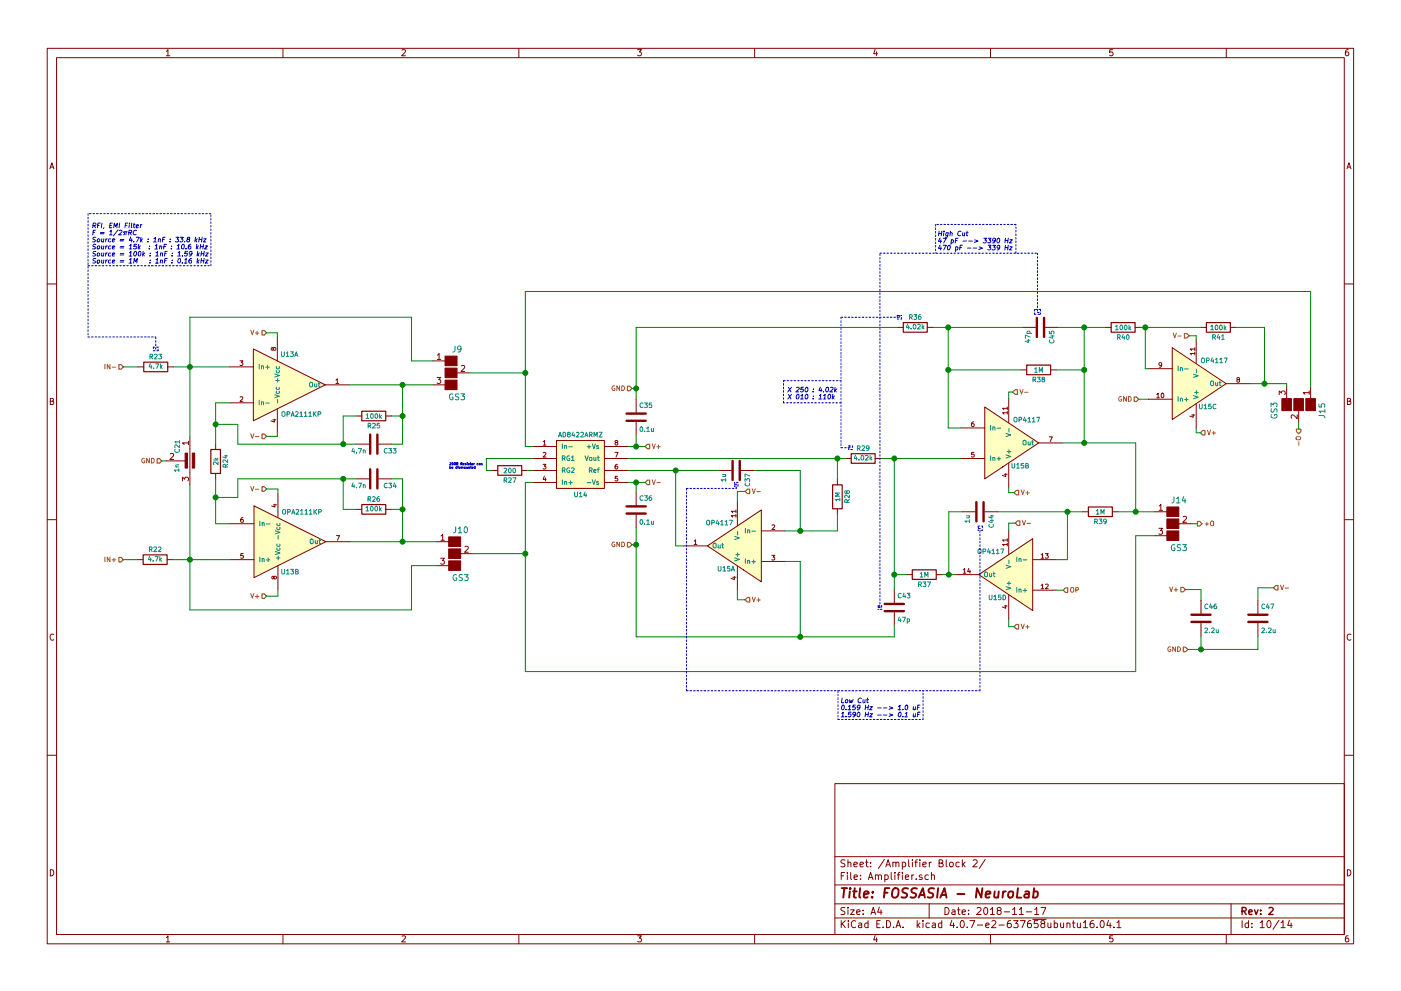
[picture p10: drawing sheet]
<svg xmlns="http://www.w3.org/2000/svg" width="297mm" height="210mm" viewBox="0 0 297 210" stroke-linecap="round" stroke-linejoin="round" font-family="sans-serif">
<g fill="none" stroke="#840000" stroke-width=".21">
<path d="M10 10.3h277v189.9h-277zM12 12.2h273v186.1h-273zM35.3 10.9l.3-.4v1.3M35.3 11.8h.7M60 10.3v1.9M85.2 10.6l.5-.1 .3 .4-.8 .9h.8M110 10.3v1.9M135.2 10.5h.8l-.4 .5 .3 .1 .1 .2-.1 .4-.2 .1-.5-.1M160 10.3v1.9M185.5 10.5l-.3 .9h.8M185.9 11v.8M210 10.3v1.9"/>
<path d="M235.9 10.5h-.6v.6h.6l.1 .5-.3 .2-.4-.1M260 10.3v1.9M285.9 10.5l-.4 .1-.2 .2-.1 .8 .3 .2 .4-.1 .1-.4-.1-.2-.4-.1-.3 .3M10.6 35.8l.4-1.3 .4 1.3M10.7 35.5h.6M285.6 35.8l.4-1.3 .4 1.3M285.7 35.5h.6M10 60.2h2M29.2 77.8h1.3M35.6 77.8h1.2M48.6 77.8h5.1M50.9 76.5h.6l-.3 .4 .3 .2-.1 .3h-.5"/>
<path d="M53.7 74l15.3 7.7-15.3 7.6zM57.9 73.9l.2-.2 .4 .2-.1 .4h-.3l-.3-.5h-.2v.5l.3-.2M58.8 71.5v5.1M91.8 76.6h2.6M92.7 75.4l.4-.4v1.3M92.7 76.3h.7M96.9 79.1h2.5M97.8 77.6l.5-.1 .2 .4-.8 .9h.8M190.2 69.5h1.3M196.6 69.5h1.3M216.4 78.5h1.3M216.8 69.5h2.8"/>
<path d="M221.6 69.5h2.8M222.8 78.5h1.2M234.3 69.5h1.3M240.7 69.5h1.2M243.5 78.2h5M246.3 77.4l-.2 .1-.4-.1 .1-.4 .3-.1a.62 .62 0 0 1-.1 1h-.2M248.5 73.8l11.5 7.6-11.5 7.6zM253.3 75h-1l.3 .3M253.3 74.1h-1l.3 .3M253.3 73.8v.6M253.3 74.7v.6M253.6 72v5.1"/>
<path d="M254.5 69.5h1.3M260.9 69.5h1.2M285 60.2h2M10.7 85.1h.5l.1-.5-.6-.1v1.3h.5l.2-.4-.3-.3M35.2 97.8h4.3M36.1 96.3l.5-.1 .2 .4-.8 .9h.8M40 94h-1.3l.3 .3M40 93.6v.7M40.3 92.7v10.2M45.7 94.1v1.3M48.6 85.5h5.1M50.9 84.3l.4-.1 .2 .2-.6 .8h.6"/>
<path d="M57.8 89.1h.7M58.2 88.9v.7l-.7-.3M58.8 86.7v5.1M69 81.7h5M71.2 80.6l.3-.2v1M71.2 81.4h.6M75.4 88.3h1.3M75.4 94.2h2.8M80.3 94.2h2.8M81.8 88.3h1.3M91.8 81.7h2.6M92.7 80.1h.7l-.4 .5 .4 .1v.5l-.2 .2-.5-.2"/>
<path d="M104.3 99.8h1.2M110.6 99.8h1.3M112.9 99.8h5.1M112.9 94.7h5.1M112.9 97.3h5.1M115.1 98.5h.6l-.3 .4 .3 .2v.3h-.6M115.2 93.7l.3-.3v1M115.2 96.1l.3-.1 .2 .3-.6 .7h.6M115.2 94.4h.5M118 93.5h10.1v10.1h-10.1zM128.1 99.8h5.1M128.1 94.7h5.1"/>
<path d="M128.1 97.3h5.1M130.4 96h.6l-.4 1M130.6 93.9l-.1-.4h.4v.3l-.5 .3 .2 .3 .4-.1-.2-.4M130.9 98.5l-.4 .2-.1 .6 .2 .2 .3-.1v-.4l-.3-.1-.2 .2M134.9 84.7v2.8M134.9 89.5v2.8M152.3 99.8h2.8M157.1 99.8h2.8M179.2 97.3h1.3M185.5 97.3h1.3M203.7 97.3h5.1M203.7 90.8h5.1"/>
<path d="M206.5 89.5l-.5 .2v.6l.2 .2 .3-.1v-.5h-.3l-.2 .2M206.5 96h-.5v.5l.5-.1 .1 .4-.3 .2-.3-.1M208.8 86.4l11.4 7.6-11.4 7.6zM213.6 87.6h-1l.3 .3M213.6 86.6h-1l.3 .3M213.6 86.4v.5M213.6 87.3v.6M213.9 84.6v5.1M213.9 98.3v5.1M220.2 94h5.1M222.5 92.7h.6l-.4 1M243.5 84.7h5"/>
<path d="M245.2 83.7l.3-.3v1M245.2 84.4h.6M246.3 83.5l.1-.1a.48 .48 0 0 1 .4 .5 .48 .48 0 0 1-.5 .4l-.1-.3zM252.7 88.1h.6M253 87.9v.6l-.7-.2M253.6 85.7v5.1M260 81.4h5M262.4 80.5l-.1-.3h.4l.1 .2-.6 .3 .2 .4 .4-.2-.2-.4M271.2 83.7v-.7l.5 .4 .1-.4h.6l.1 .2-.1 .5M272.8 82v2.6M275 88v.8l-.9-.8-.3 .3 .1 .4M275.3 87.1v2.6"/>
<path d="M277.6 83.3h-1.3l.4 .4M277.6 83v.7M277.9 82v2.6M285.7 85.1h.5l.1-.5-.6-.1v1.3h.5l.2-.4-.3-.3M10 110.3h2M29.1 118.7h1.3M35.4 118.7h1.3M38.7 102v-.8l.5 .5 .1-.4h.5l.2 .2-.2 .5M45.7 100.5v1.2M48.8 118.7h5M48.8 111.1h5M51.5 109.8l-.4 .3-.1 .5 .2 .2 .4-.1-.1-.4-.3-.1-.2 .2"/>
<path d="M51.6 117.4h-.5l-.1 .5h.5l.1 .4-.2 .1-.4-.1M53.8 107.3l15.3 7.6-15.3 7.6zM58 107.1h.6M58.3 107v.6l-.7-.3M58.9 104.8v5M69.1 114.9h5.1M71.3 113.6h.7l-.4 1M75.4 108.1h1.3M75.4 101.6h2.8M80.3 101.6h2.8M81.8 108.1h1.3M92.6 114.9h2.5"/>
<path d="M93.4 118.4h.8l-.4 .5 .4 .1v.6l-.2 .1-.6-.1M93.5 113.7l.4-.3v1.2M93.5 114.6h.7M97.7 117.5h2.5M98.6 116l.5-.1 .2 .4-.8 .9h.8M112.9 102.4h5.1M115.4 101l-.2 .7h.6M115.6 101.4v.7M128.1 102.4h5.1M130.9 101.1h-.4l-.1 .4h.5l.1 .4-.2 .2-.4-.2M134.9 104.4v2.8M134.9 109.2v2.8"/>
<path d="M144.9 115.8h5.1M147.2 114.8l.3-.3v1M147.2 115.5h.6M150 115.8l11.4-7.6v15.2zM156 109.4h-1l.3 .3M156 108.5h-1l.3 .3M156 108.2v.6M156 109.1v.6M156.3 106.4v5.1M161.4 112.6h5.1M161.4 119.1h5.1M163.7 117.8h.6l-.4 .4 .4 .2-.1 .3h-.5"/>
<path d="M163.7 111.4l.4-.1 .2 .3-.6 .7h.6M177.5 101.6v1.3M177.5 107.9v1.3M204 108.6h2.8M208.8 108.6h2.8M212.9 100.6h.7M213.2 100.5v.6l-.7-.2M213.6 115.5h-1l.3 .3M213.6 114.6h-1l.3 .3M213.6 114.3v.6M213.6 115.2v.6M213.9 112.5v5.1"/>
<path d="M218.9 118.7h5.1M220.7 117.7l.3-.3v1M220.7 118.4h.6M221.6 117.4h.6l-.3 .4 .3 .2v.3h-.6M229.5 108.6h1.3M235.8 108.6h1.3M244.9 108.6h2.5M244.9 113.7h2.5M245.7 112.1h.8l-.5 .5 .4 .1v.5l-.1 .2-.6-.2M245.8 107.4l.3-.4v1.3M245.8 108.3h.7M249.9 111.1h2.6"/>
<path d="M250.9 109.6l.4-.1 .3 .4-.8 .9h.8M285 110.3h2M11.4 134.6a.58 .58 0 0 0-.8 .6 .58 .58 0 0 0 .8 .5M58.1 122.4l.1-.2 .4 .2v.3l-.4 .1-.2-.5h-.3v.5l.4-.2M58.9 120v5.1M92.6 120h2.5M155.4 122.5h.6M155.7 122.3v.7l-.7-.3M156.3 120.1v5.1M189.6 125.1v2.8M189.6 129.9v2.8M192.2 121.9h1.2"/>
<path d="M198.5 121.9h1.3M202.4 121.9h5.1M204.2 120.9l.3-.3v1M204.2 121.6h.6M205.4 120.6l-.2 .7h.6M205.6 120.9v.7M207.5 121.9l11.4-7.6v15.2zM212.9 128.6h.7M213.2 128.4v.7l-.7-.3M213.9 126.2v5.1M218.9 125.2h5.1M220.7 124.2l.3-.3v1"/>
<path d="M220.7 124.9h.6M221.7 124l.3-.1 .2 .3-.6 .7h.6M254.6 127.4v2.8M254.6 132.2v2.8M266.7 127.4v2.8M266.7 132.2v2.8M286.4 134.6a.58 .58 0 0 0-.8 .6 .58 .58 0 0 0 .8 .5M10 160.2h2M177 166.3h108v32h-108zM285 160.2h2M10.7 184.5a.65 .65 0 0 1 .7 .7 .65 .65 0 0 1-.7 .6zM35.3 198.9l.3-.4v1.3"/>
<path d="M35.3 199.8h.7M60 198.3v1.9M85.2 198.6l.5-.1 .3 .4-.8 .9h.8M110 198.3v1.9M135.2 198.5h.8l-.4 .5 .3 .1 .1 .2-.1 .4-.2 .1-.5-.1M160 198.3v1.9M177 194.8h108M177 191.8h108M177 187.8h108M177 181.8h108M178.4 195.3v1.5M178.4 185.8h.5"/>
<path d="M178.6 196l.6 .8M179.1 185.1h-.7v1.5M179.1 192.6l-.5-.1-.3 .3 .1 .3 .7 .4v.4l-.2 .1-.6-.1M179.1 182.5l-.5-.1-.3 .3 .1 .3 .7 .4v.4l-.2 .1-.6-.1M179.2 195.3l-.8 .9M179.7 185.1v.2M179.7 185.6v1M179.8 192.5v.2M179.8 183.1l.2-.2 .4 .1v.9M179.8 182.4v1.5M179.8 193v1M179.9 195.3v.2"/>
<path d="M179.9 195.8v1M180.3 193h.8l-.8 1h.8M180.4 185.1v1.3l.2 .2M181.1 183.4l.7-.1-.1-.3-.4-.1-.2 .2v.7h.6M181.1 186.1l.7-.1-.1-.3-.4-.1-.2 .2 .1 .7h.5M181.4 195.5a.71 .71 0 0 0-1 .5 .71 .71 0 0 0 .8 .8l.2-.1M181.6 193.5l.7-.1v-.3l-.4-.1-.3 .2 .1 .7h.6M182.1 195.9h.6v.9M182.3 183.4l.8-.1-.1-.3-.4-.1-.3 .2 .1 .7h.6M182.4 186.5v.1M182.4 185.7v.1M182.7 196.2l-.7 .3 .2 .3 .5-.1"/>
<path d="M183 193.9v.1M183 193.1v.1M183.5 182.9h.6M183.7 182.4v1.3l.4 .2M184 195.9l-.4-.1-.3 .3 .1 .6 .2 .1 .4-.1M184 195.3v1.5M184.1 186.6l.5-1.5 .5 1.5M184.2 186.2h.7M184.6 183.8v.1M184.6 183v.1M184.7 194l.4-1.5 .5 1.5M184.8 193.6h.7"/>
<path d="M185.5 198.5l-.3 .9h.8M185.6 185.7l.2-.1 .4 .1v.9M185.6 185.6v1M185.9 199v.8M185.9 196h.5M186.2 185.8l.3-.2 .3 .1 .1 .9M186.4 192.5l-.3 1h.9M186.6 195.3h-.7v1.5h.7M186.8 193v1M187.2 196.7v.1M187.5 182.3l-1.3 2M187.6 185.7l.4-.1 .3 .3-.1 .6h-.6"/>
<path d="M187.6 185.6v1.5M187.8 183.9l.5-1.5 .5 1.5M187.9 183.5h.7M188 195.3a.76 .76 0 0 1 .8 .8 .76 .76 0 0 1-.8 .7zM189 185.1v1.3l.2 .2M189.3 183.1l.2-.2 .4 .1v.9M189.3 182.9v1M189.5 196.7v.1M189.7 185.1v.2M189.7 185.6v1M189.9 183.1l.3-.2 .3 .1 .1 .9M190 196.8l.4-1.5 .6 1.5"/>
<path d="M190.1 196.4h.7M190.2 185.6h.6M190.8 185.1l-.4 .2v1.3M191.3 185.1v.2M191.3 183l.4-.1 .3 .3-.1 .6h-.6M191.3 182.9v1.5M191.3 185.6v1M191.5 196.7v.1M191.9 186.1l.8-.1-.1-.3-.4-.1-.3 .2 .1 .7h.6M192.7 182.4v1.3l.2 .2M193.3 185.6v1M193.4 182.4v.2"/>
<path d="M193.4 182.9v1M193.8 185.6l-.5 .3M194 182.9h.5M194.3 186.5v.1M194.5 195.3v1.5M194.5 182.4l-.3 .2v1.3M194.6 196.3l.4 .5M195 182.4v.2M195 182.9v1M195 195.8l-.5 .6M195.5 185.7l-.4-.1-.2 .2 .1 .2 .5 .2v.3h-.6M195.7 183.4l.7-.1-.1-.3-.4-.1-.2 .2v.7h.6"/>
<path d="M195.7 195.3v.2M195.7 195.8v1M196.8 185.7l-.4-.1-.3 .3 .1 .6 .2 .1 .4-.1M197 191.8v3M197 195.9l-.4-.1-.3 .3 .1 .6 .2 .1 .4-.1M197 182.9v1M197.5 182.9l-.5 .3M197.5 185.7l.2-.1 .4 .1v.9M197.5 185.1v1.5M197.7 195.9h.6v.9M198.3 196.2l-.7 .3 .2 .3 .5-.1M199.1 183.1l.7-.1v-.4l-.2-.2h-.5v1.5h.6l.2-.1 .1-.4-.4-.3"/>
<path d="M199.7 195.9l-.5-.1-.2 .3v.6l.2 .1 .5-.1M199.7 195.3v1.5M200.4 192.5a.76 .76 0 0 1 .8 .8 .76 .76 0 0 1-.8 .7zM200.6 182.4v1.3l.2 .2M201.4 183.1l.2-.2 .4 .2 .1 .5-.1 .2-.4 .1-.2-.1zM201.8 195.2l-.4 1.1h1M201.9 193.1h.5l.1 .9M202.2 195.8v1M202.5 193.4l-.7 .3 .2 .3 .5-.1M202.9 196.7v.1M203 193h.6M203.2 192.5v1.3l.4 .2"/>
<path d="M203.4 183l-.5-.1-.2 .3v.6l.2 .1 .5-.1M203.8 195.4l.1-.1a.8 .8 0 0 1 .6 .8 .8 .8 0 0 1-.6 .7 .97 .97 0 0 1-.1-1.4zM204 193.5l.7-.1-.1-.3-.4-.1-.2 .2 .1 .7h.5M204 182.4v1.5M204.2 183.4l.4 .5M204.6 182.9l-.6 .6M205.1 196.7v.1M205.4 193.9v.1M205.4 193.1v.1M205.6 195.3h1.1l-.7 1.5M206.3 182.6l.6-.2 .3 .4-1 1.1h1M207.1 192.7l.6-.2 .3 .5-.9 1h.9"/>
<path d="M207.2 196.3h1.2M208.7 192.7l.2-.2a.8 .8 0 0 1 .5 .8 .8 .8 0 0 1-.5 .7l-.3-.5zM208.9 182.3l-1.3 2M209 196.3l.7-.1v-.3l-.5-.1-.2 .2 .1 .7h.6M210 193l.4-.5v1.5M210 194h.8M210 198.3v1.9M210.3 195.5l.6-.2 .3 .5-1 1h1M211.7 193.2l-.3-.3 .1-.2 .2-.2 .4 .1 .2 .2-.1 .2-.5 .2-.3 .3v.2l.3 .3h.3l.3-.3v-.2l-.3-.3M211.8 196.3h1.1M212.9 193.5h1.1M214.3 195.3l-.5 .1a1.11 1.11 0 0 0-.1 1.3l.4 .1 .3-.1v-.5l-.3-.3-.4 .1-.1 .2"/>
<path d="M214.7 193l.4-.5v1.5M214.7 194h.8M214.9 195.3h.9l-.5 .6 .5 .1v.7l-.2 .1-.7-.1M216.1 193l.4-.5v1.5M216.1 194h.9M216.3 195.3h1l-.6 1.5M217.6 193.5h1.1M218.5 195.3l-.4 .1a1.11 1.11 0 0 0-.1 1.3l.4 .1 .2-.1 .1-.5-.3-.3-.4 .1-.2 .2M219 195.1h2.8M219.4 193l.4-.5v1.5M219.4 194h.8M220 195.3h-.7v.7h.7l.1 .2-.1 .5-.2 .1-.5-.1"/>
<path d="M220.7 192.5h1l-.6 1.5M221 196l-.3-.3 .1-.2 .2-.2 .4 .1 .1 .2v.2l-.5 .2-.3 .3 .1 .4 .2 .1h.3l.2-.3v-.2l-.2-.3M222.2 195.8v.9l.4 .1 .2-.1M222.8 195.8v1M223.5 195.9l.5-.1 .2 .3-.1 .6h-.6M223.5 195.3v1.5M224.9 195.8v.9l.4 .1 .2-.1M225.5 195.8v1M226.2 196l.2-.2 .4 .1v.9M226.2 195.8v1M227.4 195.8h.5M227.6 195.3v1.3l.3 .2"/>
<path d="M228.4 195.8l.1 .9 .4 .1 .2-.1M229.1 195.8v1M229.7 195.8l.4-.5v1.5M229.7 196.8h.9M231.8 195.3l-.4 .1a1.11 1.11 0 0 0-.1 1.3l.4 .1 .2-.1 .1-.5-.3-.3-.4 .1-.2 .2M232.6 196.7v.1M233.4 195.5l.2-.2a.8 .8 0 0 1 .5 .8 .8 .8 0 0 1-.5 .7l-.4-.5zM235 195.2l-.3 1.1h.9M235.4 195.8v1M235.9 198.5h-.6v.7l.6-.1 .1 .5-.3 .2-.4-.1M236.2 196.7v.1M236.8 195.8l.4-.5v1.5"/>
<path d="M236.8 196.8h.9M260 198.3v1.9M261 191.8v6.5M263.3 195.3v1.5M264.7 195.9l-.4-.1-.3 .3 .1 .6 .2 .1 .4-.1M264.7 195.3v1.5M265.4 196.7v.1M265.4 195.9v.1M267.2 195.8l.4-.5v1.5M267.2 196.8h.8M268.8 195.5l.2-.2a.8 .8 0 0 1 .5 .8 .8 .8 0 0 1-.5 .7l-.4-.5zM271.2 195.2l-1.3 2"/>
<path d="M271.6 195.8l.4-.5v1.5M271.6 196.8h.9M273.4 195.2l-.4 1.1h1M273.7 195.8v1M285.7 184.5a.65 .65 0 0 1 .7 .7 .65 .65 0 0 1-.7 .6zM285.9 198.5l-.4 .1-.2 .3-.1 .7 .3 .2 .4-.1 .1-.4-.1-.2-.4-.1-.3 .3"/>
</g>
<path d="M263.3 193.3l.8-.1 .1-.2-.1-.3-.2-.2h-.6v1.5M263.7 193.3l.5 .7M264.8 193.5l.7-.1-.1-.3-.4-.1-.2 .2v.7h.6M266 193l.3 1 .4-1M267.3 193.9v.1M267.3 193.1v.1M269.1 192.7l.5-.2 .3 .5-.9 1h.9" fill="none" stroke="#840000" stroke-width=".3"/>
<g fill="none" stroke="#840000" stroke-width=".41">
<path d="M178.5 188.4h1.1M179 188.4l-.2 2M180.2 189.1l-.2 1.3M180.3 188.4l-.1 .2 .2-.1-.1-.1-.1 .2M180.9 189.1h.7M181.2 188.4l-.2 1.8 .1 .1 .4 .1M182.4 188.4l-.2 1.8 .2 .2M183.2 189.8l.9-.2v-.4l-.6-.1-.3 .3v.9h.7M184.9 190.3v.1M185.1 189.2l-.1 .2-.1-.1 .2-.1-.1 .2M187.5 189.4h.7M188.6 188.4h-1l-.2 2"/>
<path d="M189.3 188.7a.66 .66 0 0 1 1.2 0 1.43 1.43 0 0 1-.6 1.7l-.6-.1a1.49 1.49 0 0 1 0-1.6zM192.5 188.5l-.8-.1-.3 .2v.6l.8 .4 .1 .5-.4 .3-.8-.1M194.4 188.5l-.8-.1-.3 .2v.6l.8 .4 .1 .5-.4 .3-.8-.1M194.8 190.4l.9-2 .4 2M195 189.9h1M198 188.5l-.7-.1-.3 .2-.1 .6 .8 .4 .1 .5-.4 .3-.7-.1M198.9 188.4l-.2 2M199.4 190.4l.9-2 .4 2M199.6 189.9h1M203 189.7h1.5M208.3 188.4l-.2 2-1-2-.2 2M209 189.8l1-.2-.1-.4-.6-.1-.3 .3v.9h.8"/>
<path d="M210.9 189.1l-.1 1.2 .5 .1 .3-.1M211.8 189.1l-.2 1.3M212.7 189.1l-.2 1.3M213.3 189.1l-.4 .1-.3 .3M213.9 189.3l.3-.2 .6 .2v.8l-.4 .3-.6-.1zM215.8 188.4l-.2 2h.9M217.4 189.2h.7v1.2M218.2 189.6l-.7 .1a.4 .4 0 0 0-.3 .3 .4 .4 0 0 0 .2 .4l.7-.1M219.2 189.2l.5-.1 .3 .2-.1 1a.67 .67 0 0 1-.9 0M219.3 188.4l-.3 2"/>
</g>
<g fill="none" stroke="#848400" stroke-width=".21">
<path d="M22.3 77.3v1M23.3 77.3v1l-.6-1v1M23.8 77.9h.7M53.2 70l.3 1 .3-1M54.1 70.7h.8M54.5 70.3v.7M248.7 70.7l.4 1 .3-1M249.7 71.3h.8M30.6 97.3a.45 .45 0 0 0-.6 .4 .45 .45 0 0 0 .7 .4v-.3h-.2M31.7 97.2v1l-.6-1v1M32.1 97.2a.5 .5 0 0 1 .6 .5 .5 .5 0 0 1-.6 .5zM53.2 92l.3 1 .3-1"/>
<path d="M54.1 92.6h.8M130.3 81.9a.45 .45 0 0 0-.6 .5 .45 .45 0 0 0 .7 .3v-.3h-.2M131.4 81.9v.9l-.6-.9v.9M131.8 81.9a.5 .5 0 0 1 .6 .5 .5 .5 0 0 1-.6 .4zM138.3 94.2l.3 1 .3-1M139.2 94.8h.8M139.6 94.4v.8M216.3 82.6l.3 1 .3-1M217.2 83.2h.8M237.8 84.2a.45 .45 0 0 0-.6 .5 .45 .45 0 0 0 .6 .3v-.3h-.2M238.8 84.1v1l-.6-1v1M239.3 84.1a.5 .5 0 0 1 .6 .5 .5 .5 0 0 1-.6 .5z"/>
<path d="M256 91.3l.3 .9 .4-.9M257 91.9h.7M257.4 91.5v.7M274.8 92.8l.8-.1 .2 .4-.4 .2h-.5l-.1-.2zM275.4 93.7v.8M22.3 118.2v1M23.3 118.2v1l-.6-1v1M23.8 118.8h.7M24.2 118.4v.8M53.2 103.2l.3 1 .3-1M54.1 103.8h.8M130.3 115.1a.45 .45 0 0 0-.6 .4 .45 .45 0 0 0 .7 .4v-.3h-.2"/>
<path d="M131.4 115v1l-.6-1v1M131.8 115a.5 .5 0 0 1 .6 .5 .5 .5 0 0 1-.6 .5zM138.3 101.8l.3 1 .3-1M139.2 102.4h.8M159.5 103.7l.3 1 .3-1M160.5 104.3h.7M216.5 104l.3 .9 .4-.9M216.8 110.4l.3 1 .3-1M217.5 104.6h.7M217.7 111h.8M217.9 104.2v.7M255.5 111.2h.8"/>
<path d="M255.9 110.8v.8M256.7 110.7l.2-.1 .4 .1-.1 .8-.5-.1zM53.2 125.9l.3 1 .3-1M54.1 126.5h.8M54.5 126.2v.7M159.5 126.7l.3 1 .3-1M160.5 127.3h.7M160.8 126.9v.8M216.5 132.4l.3 1 .4-1M217.5 133h.7M217.9 132.6v.8M227.1 124.8l.2-.1 .3 .1-.1 .8-.4-.1z"/>
<path d="M228.1 125.2l.5-.1v-.3l-.5-.1v.9M248 124.5l.3 1 .3-1M248.2 137.3a.45 .45 0 0 0-.6 .4 .45 .45 0 0 0 .6 .4v-.3h-.2M248.9 125.1h.8M249.2 137.2v1l-.6-1v1M249.3 124.8v.7M249.7 137.2a.5 .5 0 0 1 .6 .5 .5 .5 0 0 1-.6 .5zM271.5 124.1l.3 1 .4-1M272.5 124.8h.7"/>
</g>
<g fill="none" stroke="#848400" stroke-width=".25">
<path d="M25.2 77.4h.5l.5 .4-.5 .5h-.5zM55.5 70.1h.5l.5 .5-.5 .5h-.5zM251.1 70.8h.5l.5 .4-.5 .5h-.5zM33.3 97.3h.5l.5 .5-.5 .5h-.5zM55.5 92.1h.5l.5 .5-.5 .5h-.5zM133 81.9h.5l.5 .5-.5 .5h-.5zM137.3 94.3h.4v.9h-.4l-.5-.5zM215.2 82.7h.5v1h-.5l-.4-.5zM240.5 84.2h.4l.5 .5-.5 .5h-.4zM254.5 91.8l.5-.5h.5v1h-.5zM274.9 91.1h.9v.4l-.5 .5-.4-.5zM25.2 118.3h.5l.5 .4-.5 .5h-.5z"/>
<path d="M55.5 103.3h.5l.5 .5-.5 .4h-.5zM133 115.1h.5l.5 .5-.5 .4h-.5zM137.3 101.9h.4v.9h-.4l-.5-.4zM158 104.3l.5-.5h.5v.9h-.5zM215.5 104h.5v1h-.5l-.5-.5zM215.7 110.5h.5v1h-.5l-.4-.5zM253.9 110.6h.5l.4 .5-.4 .5h-.5zM55.5 126h.5l.5 .5-.5 .5h-.5zM158.5 126.8h.5v.9h-.5l-.5-.5zM215.5 132.5h.5v.9h-.5l-.5-.4zM225.9 124.7h.5v1h-.5l-.5-.5zM250.4 124.6h.5l.4 .5-.4 .5h-.5z"/>
<path d="M250.9 137.3h.5l.4 .5-.4 .5h-.5zM270.5 124.2h.5v1h-.5l-.5-.5z"/>
</g>
<g fill="none" stroke="#840000" stroke-width=".25">
<path d="M30.5 76.8h5.1v2.1h-5.1zM191.5 68.4h5.1v2.1h-5.1zM217.7 77.5h5.1v2h-5.1zM235.6 68.4h5.1v2.1h-5.1zM255.8 68.4h5.1v2.1h-5.1zM44.7 95.4h2v5.1h-2zM76.7 87.2h5.1v2.1h-5.1zM105.5 98.8h5.1v2h-5.1zM180.5 96.3h5v2h-5zM30.4 117.7h5v2.1h-5zM76.7 107.1h5.1v2h-5.1zM176.5 102.9h2.1v5h-2.1z"/>
<path d="M230.8 107.6h5v2h-5zM193.4 120.9h5.1v2h-5.1z"/>
</g>
<g fill="none" stroke="#008484" stroke-width=".21">
<path d="M31.8 75.7l.5-.1v-.3l-.5-.1v.9M31.9 77.1l-.3 .7h.6M32.1 75.7l.3 .4M32.1 77.5v.7M32.6 78.1v.1M32.7 75.3l.4-.1 .2 .2-.6 .7h.6M33 77.2h.7l-.5 1M33.7 75.2h.6l-.4 .3 .4 .2-.1 .3h-.5M34 77.2v1M34.1 77.8l.3 .4M34.4 77.5l-.4 .4M55 77.3v1"/>
<path d="M55.4 77.7h.4l.1 .6M55.4 77.6v.7M56.3 77.9h.8M56.7 77.5v.8M58.2 79.3l1 .4-1 .3M58.6 78.6v.3l.2 .2 .4-.1v-.4M58.6 77.8v.2l.2 .3 .4-.1v-.4M59.7 74.6v.9l.2 .1 .4-.1v-.9M60.7 74.9l.3-.3v1M60.7 75.6h.6M61.6 74.6h.6l-.3 .4 .3 .2v.3h-.6M62.5 75.6l.3-1 .3 1"/>
<path d="M62.6 75.4h.4M96.5 73.4l-.1 1.1-.4 .2M97.7 74l-.2 .2-.4-.1v-.6l.4-.1 .2 .3v.7l-.3 .3h-.3M192.4 68.8l-.2 .7h.6M192.7 69.1v.7M192.8 67.3h.5l.1-.4-.6-.1v1M193.1 67.3l.3 .5M193.2 69.7v.1M193.8 66.8h.6l-.4 .4 .4 .1-.1 .4h-.5M193.8 68.9l.1-.1a.48 .48 0 0 1 .3 .5 .48 .48 0 0 1-.4 .4l-.2-.3zM194.5 68.9l.4-.1 .2 .3-.6 .7h.6M195.2 66.8l-.4 .2-.1 .6 .2 .2 .3-.1v-.5h-.3l-.2 .1"/>
<path d="M195.5 68.8v1M195.6 69.4l.3 .4M195.9 69.1l-.4 .4M217.7 72.2h.7M217.7 70.7h1M217.8 70.7l-.1-.2 .2-.2 .4 .1v.3M218.1 72v.7l-.8-.3M218.4 71.5l-1-.4v.6M219.4 78.3l.3-.3v1M219.4 79h.5M220.3 79v-1l.4 .7 .3-.7v1M222.5 70.3v.5h.5l-.1-.4 .4-.1 .2 .2-.1 .3"/>
<path d="M222.6 72.1a.44 .44 0 0 0 .4 .7 .44 .44 0 0 0 .4-.7M222.8 71.3h.7M223.1 71.1v.7l-.7-.3M236.5 69.3l.3-.3v1M236.5 70h.6M236.9 71.5h.5l.1-.4-.6-.1v1M237.2 71.5l.3 .5M237.6 69h.1a.48 .48 0 0 1 .3 .5 .48 .48 0 0 1-.4 .4l-.2-.3zM238.1 71l-.2 .7h.6M238.4 71.3v.7M238.5 69h.1a.48 .48 0 0 1 .4 .5 .48 .48 0 0 1-.5 .4l-.1-.3zM238.9 71.1l.2-.1a.48 .48 0 0 1 .3 .5 .48 .48 0 0 1-.4 .5l-.2-.4z"/>
<path d="M239.4 69v1M239.5 69.6l.3 .4M239.8 69.3l-.4 .4M249.8 77.7v1M250.3 78.1l.3-.1 .1 .7M250.3 78v.7M251.2 78.3h.7M253.1 79.4l1 .3-1 .4M253.7 78.3v.8M254.8 76.1l.2-.1 .3 .1-.1 .8-.4-.1zM255.8 76.5l.5-.1v-.3l-.5-.1v1M256.7 69.3l.3-.3v1"/>
<path d="M256.7 70h.6M257 75.9l-.3 .7h.7M257.1 71.5h.5l.1-.4-.6-.1v1M257.2 76.3v.7M257.4 71.5l.3 .5M257.7 76.2l.3-.2v1M257.7 77h.6M257.7 69.1l.2-.1a.48 .48 0 0 1 .3 .5 .48 .48 0 0 1-.4 .4l-.2-.3zM258.3 71l-.2 .7h.6M258.5 71.3v.7M258.6 76.2l.3-.2v1M258.6 77h.6"/>
<path d="M258.7 69h.1a.48 .48 0 0 1 .4 .5 .48 .48 0 0 1-.5 .4l-.1-.3zM259 71.3l.3-.3v1M259 72h.6M259.5 76h.7l-.4 1M259.6 69v1M259.7 69.6l.2 .4M259.9 69.3l-.3 .4M37.2 95.3a.44 .44 0 0 0 .4 .7 .44 .44 0 0 0 .3-.7M37.3 99.1h.6M37.9 99.7h-1l.3 .3M37.9 98.6l-.6 .1 .1 .4M37.9 99.5v.5"/>
<path d="M38 94.4v.6l-.7-.6-.2 .2 .1 .4M38 93.7h-.9l.2 .4M38 93.5v.6M45.2 97.6h1M45.6 97.2l.3 .4M46.2 98v.6l-.7-.6-.3 .2 .1 .4M46.2 97.2l-.4 .3M47.6 96.7h.7M47.8 99.1v-.5l-.4-.1-.1 .6h1M47.9 96.6v.6l-.7-.3M48.3 97.6v.6l-.8-.6-.2 .2 .1 .3M48.3 98.5l-.5 .3"/>
<path d="M55 84.9v1M55.4 85.3h.4l.1 .6M55.4 85.2v.7M56.3 85.5h.8M58.2 83.7l1 .4-1 .3M58.5 80.7h.7M58.6 83v.3l.2 .2 .4-.1v-.4M58.6 82.2v.2l.2 .2 .4-.1v-.3M58.9 80.3v.8M58.9 84.7v.8M59.8 87.5l.2-.2 .4 .2-.1 .8-.5-.1zM60.9 87.9l.4-.1 .1-.4-.5-.1v1"/>
<path d="M61.7 88.3l.4-1 .3 1M61.8 88.1h.5M62.6 87.4l.4-.1 .2 .3-.6 .7h.6M63.6 87.6l.3-.3v1M63.6 88.3h.6M64.5 87.6l.3-.3v1M64.5 88.3h.6M65.5 87.6l.3-.3v1M65.5 88.3h.5M65.7 81.2l.2-.1 .4 .1-.1 .8h-.5zM66.4 87.3v1M66.6 87.8l.4 .5"/>
<path d="M66.7 81.4l.1 .6h.4M67 87.3l-.6 .6M67.2 81.4v.7M67.4 87.9l.5-.1 .1-.4-.6-.1v1M67.5 81.4h.4M67.6 81.1v.9l.3 .1M74.9 95.1l-.3 .7h.6M75.1 95.5v.6M75.6 96v.1M76 95.1h.7l-.5 1M77 95.6l.4-.1v.6M77 95.5v.6"/>
<path d="M77.6 88.1l.3-.3v1M77.6 88.8h.6M78.1 90.3h.4l.1-.4-.5-.1v1M78.3 90.3l.3 .5M78.7 87.9l.1-.1a.48 .48 0 0 1 .4 .5 .48 .48 0 0 1-.5 .4l-.1-.3zM79 89.9l.4-.1 .2 .3-.6 .7h.6M79.7 87.8h.1a.48 .48 0 0 1 .3 .5 .48 .48 0 0 1-.4 .4l-.2-.3zM80.5 89.8h-.5l-.1 .5 .5-.1 .1 .4-.2 .2-.4-.1M80.5 87.8v1M80.6 88.4l.3 .4M80.9 88.1l-.4 .4M82.1 95.2a.44 .44 0 0 0-.6 .4 .44 .44 0 0 0 .6 .4"/>
<path d="M82.4 95.1h.6l-.3 .4 .3 .2v.3h-.6M83.4 95.1h.6l-.4 .4 .4 .2-.1 .3h-.5M96 83.6a.59 .59 0 0 0-.7 .6 .59 .59 0 0 0 .7 .6l.1-.5h-.3M97.3 83.6h-.6l-.1 .4a.54 .54 0 0 1 .6 .7l-.1 .1h-.5M97.7 83.6h.8l-.4 .4 .4 .1v.6l-.2 .1-.6-.1M106.9 99.4l.3-.1 .2 .3-.6 .7h.6M107.9 99.4l.2-.1a.48 .48 0 0 1 .3 .5 .48 .48 0 0 1-.5 .5l-.1-.4zM108.9 99.4l.1-.1a.48 .48 0 0 1 .3 .5 .48 .48 0 0 1-.4 .5l-.2-.4zM118.4 92.7l.3-1 .4 1M118.5 92.4h.5M119.2 97.3l.5-.1 .1-.4-.6-.1v1M119.2 99.8l.5-.1 .1-.3-.6-.1v.9"/>
<path d="M119.2 94.2v1M119.4 91.7a.5 .5 0 0 1 .6 .5 .5 .5 0 0 1-.6 .5zM119.5 97.3l.3 .4M119.5 99.8l.3 .4M119.7 94.6h.4v.6M119.7 94.5v.7M120.5 92.1l-.1-.3h.4l.1 .2-.6 .3 .2 .4 .4-.2-.2-.4M120.6 94.8h.8M120.8 96.8a.45 .45 0 0 0-.6 .4 .45 .45 0 0 0 .6 .4v-.3h-.2M120.8 99.3a.45 .45 0 0 0-.6 .5 .45 .45 0 0 0 .6 .3v-.3h-.2M121.2 97l.3-.3v1M121.2 99.4l.3-.1 .2 .2-.6 .7h.6"/>
<path d="M121.2 97.7h.5M121.5 91.7l-.2 .7h.6M121.7 92v.7M122.2 91.8l.4-.1 .2 .3-.6 .7h.6M123.1 91.8l.4-.1 .2 .3-.6 .7h.6M124 92.7l.3-1 .4 1M124.1 96.7l.3 1 .3-1M124.1 92.4h.5M124.5 94.8h.7M124.9 94.4v.8M125 99.8l.5-.1v-.3l-.5-.1v.9M125 92.2h.5v-.4l-.5-.1v1"/>
<path d="M125 97.1h.5l-.1 .6-.4-.1zM125.2 99.8l.4 .4M125.2 92.2l.4 .5M125.6 94.2l.3 1 .3-1M125.9 99.9l.5-.1-.1-.2h-.2l-.2 .1 .1 .5h.3M125.9 97l.1 .7 .3-.1M126 92.7v-1l.3 .7 .3-.7v1M126.3 97v.7M126.7 99.6h.4M126.7 97h.4M126.8 96.7v.9l.3 .1M126.9 94.6l-.3-.1-.1 .2 .4 .2v.2h-.4"/>
<path d="M127 91.7h.7l-.7 1h.7M127.1 99.3l-.3 .1v.8M135.8 90.7l.1-.1a.48 .48 0 0 1 .4 .5 .48 .48 0 0 1-.5 .4l-.1-.3zM136.3 85.6a.44 .44 0 0 0-.6 .4 .44 .44 0 0 0 .6 .4M136.7 85.5h.6l-.4 .4 .4 .1-.1 .4h-.5M136.7 91.5v.1M137.1 90.9l.3-.3v1M137.1 91.6h.6M138.1 90.9l.1 .6h.3M138.2 85.5h-.5l-.1 .5 .5-.1 .1 .4-.2 .2-.4-.1M138.5 90.9v.7M181.4 96.6l-.3 .7h.7"/>
<path d="M181.6 96.9v.7M181.8 95.1h.5v-.4l-.5-.1v1M182 95.1l.4 .5M182.1 97.5v.1M182.7 96.7l.1-.1a.48 .48 0 0 1 .4 .5 .48 .48 0 0 1-.5 .5l-.2-.4zM182.7 94.7l.4-.1 .2 .3-.6 .7h.6M183.5 96.7l.4-.1 .2 .3-.6 .7h.6M184.3 95l-.3 .2-.3-.2v-.3l.3-.1a.62 .62 0 0 1 0 1h-.2M184.5 96.6v1M184.6 97.2l.3 .4M184.9 96.9l-.4 .4M210 90.2v1"/>
<path d="M210 96.7v1M210.5 97.1h.4v.6M210.5 90.7l.4-.1v.6M210.5 90.6v.6M210.5 97v.7M211.4 97.3h.8M211.4 90.9h.8M211.8 96.9v.8M213.3 96.5l1 .3-1 .4M213.3 92l1 .3-1 .3M213.5 95.8h.8M213.9 90.9v.8"/>
<path d="M213.9 95.4v.8M214.6 98.3v.8l.2 .2 .3-.2v-.8M215 88.7l.2-.2 .4 .2-.1 .8-.5-.1zM215.5 98.6l.3-.3v1M215.5 99.3h.6M216.1 89.1l.4-.1 .1-.4-.5-.1v1M216.9 93.6l.2-.2 .4 .2-.1 .8-.5-.1zM217 98.3h-.5v.5l.5-.1 .1 .4-.2 .2-.4-.1M217.2 88.5l-.2 .7h.6M217.5 98.8l.4-.1 .1-.3-.5-.1v1h.4l.2-.3-.3-.2M217.5 88.9v.6M217.9 88.8l.3-.3v1"/>
<path d="M217.9 89.5h.6M218 93.7v.7l.4-.1M218.4 93.7v.7M218.7 93.7h.4M218.9 93.4v.9l.2 .1M218.9 88.8l.3-.3v1M218.9 89.5h.6M219 80.6l.5-.1 .1-.4-.6-.1v1M219.3 80.6l.3 .4M219.8 88.5h.6l-.4 1M219.9 80h.6l-.3 .4 .3 .2v.3h-.6M221.1 80.5l-.1-.4h.4v.3l-.5 .2 .2 .4 .4-.2-.2-.3"/>
<path d="M249.8 84.1v1M250.3 84.6l.3-.1 .1 .6M250.3 84.5v.6M251.2 84.8h.7M251.5 84.4v.7M253.1 83.9l1 .4-1 .3M253.3 83.3h.8M253.7 82.9v.7M254.3 85.7v.9l.2 .1 .4-.1v-.9M255.3 86l.3-.3v1M255.3 86.7h.6M256.7 81l.2-.2 .4 .2-.1 .8-.5-.1z"/>
<path d="M256.8 85.7h-.5l-.1 .5h.5l.1 .4-.2 .1-.4-.1M257.7 81.2l.1 .6 .4-.1M257.8 85.8a.44 .44 0 0 0-.6 .4 .44 .44 0 0 0 .6 .4M258.2 81.2v.6M258.5 81.2h.4M258.6 80.8v.9l.3 .1M269.5 86.3v-.8l.5 .4 .1-.3h.5l.2 .1-.2 .6M269.5 88a.59 .59 0 0 0 .6 .7 .59 .59 0 0 0 .6-.7h-.5v.2M269.5 86.7v.6l.5 .1a.54 .54 0 0 1 .6-.6l.2 .2-.1 .4M279.6 88.2h1.1l.2 .4M279.6 85.7v.6l.6 .1v-.7h.6l.1 .2-.1 .5M280.9 87.2h-1.3l.4 .4"/>
<path d="M280.9 86.9v.7M31.7 116.6l.5-.1v-.4l-.5-.1v1M31.7 118l-.2 .7h.6M31.9 116.6l.4 .4M32 118.4v.7M32.5 119v.1M32.6 116.1l.4-.1 .2 .3-.6 .7h.6M32.9 118.1h.6l-.4 1M33.6 116.1l.3-.1 .2 .3-.6 .7h.6M33.9 118.1v1M34 118.7l.3 .4M34.3 118.4l-.4 .4"/>
<path d="M55.1 110.6v1M55.1 118.2v1M55.6 118.6h.4v.6M55.6 111l.4-.1v.7M55.6 110.9v.7M55.6 118.5v.7M56.5 118.8h.7M56.5 111.2h.7M56.8 118.4v.8M58.4 112.6l1 .3-1 .4M58.4 117l1 .3-1 .4M58.6 118.4h.8"/>
<path d="M58.8 111.9l-.1 .3 .2 .2 .4-.1v-.4M58.8 111l-.1 .3 .2 .2 .4-.1v-.4M58.8 116.3l-.1 .3 .2 .2 .4-.1v-.4M58.8 115.4l-.1 .3 .2 .2 .4-.1v-.4M59 113.6v.8M59 118v.8M59.9 108.2l.2-.1 .4 .1-.1 .8h-.5zM61 108.6h.5v-.4l-.5-.1v1M61.8 109.1l.4-1 .3 1M61.9 108.8h.5M62.8 108.2l.3-.1 .2 .3-.6 .7h.6M63.7 108.4l.3-.3v1"/>
<path d="M63.7 109.1h.6M64.6 108.4l.3-.3v1M64.6 109.1h.6M65.6 108.4l.3-.3v1M65.6 109.1h.6M65.9 114.4h.3l.2 .1v.7l-.2 .2-.4-.2v-.5zM66.6 108.1v1M66.7 108.5l.5 .6M66.9 114.7v.6h.4M67.2 108.1l-.6 .6M67.3 114.7v.7M67.6 108.6h.4l.1-.4-.5-.1v1"/>
<path d="M67.6 114.7h.4M67.7 114.4v.8l.3 .2M74.9 102.5l-.3 .7h.6M75.1 102.8v.7M75.6 103.4v.1M76 102.5h.7l-.5 1M77 102.9h.4v.6M77 102.8v.7M77.6 107.7l.3-.3v1M77.6 108.4h.6M78 105.9h.5l.1-.4-.6-.1v1M78.3 105.9l.3 .5"/>
<path d="M78.6 107.5l.2-.1a.48 .48 0 0 1 .3 .5 .48 .48 0 0 1-.4 .5l-.2-.4zM79 105.5l.3-.1 .3 .3-.7 .7h.7M79.6 107.5l.1-.1a.48 .48 0 0 1 .4 .5 .48 .48 0 0 1-.5 .5l-.1-.4zM80.4 105.4l-.4 .2-.1 .6 .2 .2 .3-.1v-.5h-.3l-.2 .1M80.5 107.4v1M80.6 108l.2 .4M80.8 107.7l-.3 .4M82.1 102.6a.44 .44 0 0 0-.6 .4 .44 .44 0 0 0 .6 .4M82.4 102.5h.6l-.3 .4 .3 .2v.3h-.6M83.6 102.5l-.2 .7h.6M83.9 102.8v.7M96.6 111.8v1l-.5 .2"/>
<path d="M97.2 112.1l.3-.3v1.2M97.2 113h.7M98.5 111.9l.2-.1a.67 .67 0 0 1 .4 .6 .67 .67 0 0 1-.4 .6l-.3-.4zM106.9 101.9l.5-.1v-.3l-.5-.1v1M107.1 101.9l.4 .5M107.8 101.5l.4-.1 .2 .2-.6 .8h.6M108.7 101.4h.7l-.4 1M119.2 101.8v1M119.7 102.2h.4v.6M119.7 102.1v.7M120.6 102.4h.8M121 102v.8"/>
<path d="M121.8 104.4v.8l.2 .2 .4-.2v-.8M122.8 104.7l.3-.3v1M122.8 105.4h.6M124 104.4l-.2 .7h.6M124.3 104.7v.7M124.5 102.4h.7M125.6 101.8l.3 1 .3-1M126.9 102.2l-.3-.1-.1 .2 .4 .2v.2h-.4M135.8 110.4l.1-.1a.48 .48 0 0 1 .4 .5 .48 .48 0 0 1-.5 .4l-.1-.3zM136.3 105.3a.44 .44 0 0 0-.6 .4 .44 .44 0 0 0 .6 .4M136.7 105.2h.6l-.4 .4 .4 .1-.1 .4h-.5M136.7 111.1v.1"/>
<path d="M137.1 110.5l.3-.2v.9M137.1 111.2h.6M138.1 105.2l-.4 .2-.1 .6 .2 .2 .4-.1-.1-.5h-.3l-.2 .1M138.1 110.6l.1 .6 .3-.1M138.5 110.6v.6M149.9 110.5l.2-.1 .3 .1-.1 .8-.4-.1zM150.9 110.9h.5v-.4l-.5-.1v1M151.2 115.4l.2-.1 .4 .1-.1 .8-.5-.1zM152.1 110.3l-.3 .7h.7M152.3 115.6v.6l.4-.1M152.3 110.7v.7M152.7 115.6v.7"/>
<path d="M152.8 110.7l.3-.3v1M152.8 111.4h.6M153 115.6h.4M153.2 115.3v.8l.2 .2M153.2 100.7h.7M153.7 110.7l.3-.3v1M153.7 111.4h.6M153.8 100.7v.4h-.6M153.9 101.8h-1l.3 .3M153.9 101.5v.6M154.6 110.4h.7l-.4 1M155.8 118.4l1 .3-1 .3"/>
<path d="M155.8 113.8l1 .3-1 .4M156 117.7h.8M156.4 112.7v.8M156.4 117.3v.8M158 102.2v-.7l.3 .4 .2-.4 .4 .1v.6M158 112.1v1M158 118.6v1M158.1 102.5a.44 .44 0 0 0 .4 .6 .44 .44 0 0 0 .4-.6M158.5 112.5h.4l.1 .6M158.5 119l.4-.1 .1 .7M158.5 112.4v.7M158.5 118.9v.7"/>
<path d="M159 101l-1-.4v.6M159.4 112.7h.8M159.4 119.2h.8M159.8 118.8v.8M178.1 106h-1l.2 .3M178.1 104.6h-1l.7 .3-.7 .4h1M178.1 105.7v.6M179.5 104.3l.2-.2 .4 .2-.1 .3-.3 .1-.3-.5h-.3l.1 .4 .3-.1M179.6 106.6v-.5l-.4-.1-.1 .6h1M180.1 105v.7l-.7-.7-.3 .3 .1 .3M180.1 106l-.5 .3M204.9 109.4h.7"/>
<path d="M205.5 109.4v.4l-.6 .1M205.6 110.6h-1l.3 .3M205.6 110.3v.6M207.5 116.5h.3l.2 .1v.7l-.2 .2-.4-.2-.1-.5zM208.4 117h.5l.1-.4-.6-.1v1M209.6 116.4l-.2 .7h.6M209.8 111.2a.44 .44 0 0 0 .3 .7 .44 .44 0 0 0 .4-.7M209.9 116.8v.7M210 110.4h.6M210 109.5h.6M210.3 116.8l.3-.3v1M210.3 110.3v.6l-.7-.3"/>
<path d="M210.3 109.3v.7l-.7-.3M210.3 117.5h.6M211.3 116.8l.3-.3v1M211.3 117.5h.5M212.2 116.5h.6l-.4 1M213.3 119.9l1 .3-1 .4M213.9 118.8v.8M215.6 118.2v1M216.1 118.6h.3l.1 .6M216.1 118.5v.7M216.9 118.8h.8M232.1 110.7l.5-.1v-.4l-.5-.1v1"/>
<path d="M232.4 110.7l.3 .4M232.4 108.4l.3-.3v1M232.4 109.1h.6M233 110.1h.6l-.3 .4 .3 .2v.3h-.6M233.4 109.1v-1l.4 .7 .3-.7v1M234.6 110.6l-.2 .1-.4-.1v-.4l.4-.1a.62 .62 0 0 1-.1 1h-.2M248.9 105.4l-.1 1.1-.4 .2M249 115.6a.59 .59 0 0 0-.7 .6 .59 .59 0 0 0 .7 .6l.1-.5h-.2M249.5 105.8l.3-.4v1.3M249.5 106.7h.7M250.3 115.6h-.6v.4a.54 .54 0 0 1 .6 .7l-.2 .1h-.5M250.7 115.6h.8l-.4 .4 .4 .1v.6l-.2 .1-.6-.1"/>
<path d="M251 105.4l-.3 .9h.7M251.3 105.8v.9M59.7 120.8v.8l.2 .2 .4-.2v-.8M60.7 121.1l.3-.3v1M60.7 121.8h.6M61.6 120.8h.7l-.4 .4 .4 .2-.1 .3h-.6M62.7 121.3l.4-.1v-.3l-.4-.1v1h.3l.2-.3-.2-.2M96.8 122a.59 .59 0 0 0-.7 .5 .59 .59 0 0 0 .7 .6v-.5h-.2M98 122h-.6v.4a.54 .54 0 0 1 .6 .7l-.2 .1-.5-.1M98.5 121.9h.8l-.5 .5 .4 .1v.6l-.2 .1-.5-.1M152.3 120.2v.8l.2 .2 .4-.2v-.8M153.3 120.4l.3-.2v1"/>
<path d="M153.3 121.2h.5M154.7 120.2h-.4l-.1 .4h.5l.1 .4-.2 .2-.4-.1M155.1 121.2l.3-1 .3 1M155.1 120.9h.5M190.7 130.9l-.3 .7h.7M190.9 131.3v.6M191.1 126a.44 .44 0 0 0-.7 .4 .44 .44 0 0 0 .7 .4M191.3 131h.7l-.4 .9M191.7 125.8l-.3 .7h.6M191.9 126.2v.7M192.3 125.9h.6l-.3 .4 .3 .1v.4h-.6M192.4 131.3h.2l.2 .2-.1 .4h-.3"/>
<path d="M192.4 131.3v1M194.8 124l.4-.1 .1-.3-.5-.1v1M195 124l.4 .5M195.1 121.7l.3-.3v1M195.1 122.4h.6M195.7 123.5h.6l-.3 .3 .3 .2-.1 .4h-.5M196.1 122.4v-1l.3 .7 .3-.7v1M196.6 123.5h.7l-.5 1M208.9 121.4h.2l.2 .1v.7l-.2 .1-.3-.1-.1-.5zM209.7 126.3v.8l.2 .1 .4-.1v-.8M209.8 121.7l.1 .6 .3-.1M210.2 121.7v.6"/>
<path d="M210.6 121.7h.3M210.7 121.4v.8l.2 .1M210.7 126.5l.3-.2v.9M210.7 127.2h.6M212.2 126.3h-.5v.4h.4l.1 .4-.2 .1-.3-.1M212.6 126.3a.5 .5 0 0 1 .6 .5 .5 .5 0 0 1-.6 .4zM213.3 124.5l1 .3-1 .3M213.5 123.8h.8M213.9 123.4v.7M215.6 124.7v.9M216.1 125.1l.3-.1 .1 .6M216.1 125v.6"/>
<path d="M216.9 125.3h.8M217.3 124.9v.7M255.4 133.3l.4-.1 .2 .3-.6 .7h.6M256.1 128.3a.44 .44 0 0 0-.7 .4 .44 .44 0 0 0 .7 .4M256.4 134.1v.1M256.7 128.1l-.3 .7h.7M256.9 133.3l.4-.1 .2 .3-.7 .7h.7M256.9 128.5v.7M257.9 128.2l-.5 .2v.6l.2 .2 .3-.1v-.5l-.3-.1-.2 .2M257.9 133.6v.6l.4-.1M258.3 133.6v.6M267.5 133.3l.4-.1 .2 .3-.6 .7h.6"/>
<path d="M268.1 128.3a.44 .44 0 0 0-.6 .4 .44 .44 0 0 0 .6 .4M268.5 134.1v.1M268.8 128.1l-.3 .7h.6M268.9 133.3l.4-.1 .2 .3-.6 .7h.6M269 128.5v.7M269.4 128.2h.7l-.5 1M269.9 133.6l.1 .6 .4-.1M270.4 133.6v.6"/>
</g>
<g fill="#ffffc2" stroke="#ffffc2" stroke-width=".21">
<path d="M53.7 74l15.3 7.7-15.3 7.6z"/>
<path d="M53.8 107.3l15.3 7.6-15.3 7.6z"/>
<path d="M118 93.5h10.1v10.1h-10.1z"/>
<path d="M150 115.8l11.4-7.6v15.2z"/>
<path d="M248.5 73.8l11.5 7.6-11.5 7.6z"/>
<path d="M207.5 121.9l11.4-7.6v15.2z"/>
<path d="M208.8 86.4l11.4 7.6-11.4 7.6z"/>
</g>
<g fill="#840000" stroke="#840000" stroke-width=".21">
<path d="M94.4 80.6h2.5v2.1h-2.5z"/>
<path d="M94.4 78.1h2.5v2h-2.5z"/>
<path d="M94.4 75.6h2.5v2h-2.5z"/>
<path d="M95.1 119h2.6v2h-2.6z"/>
<path d="M95.1 116.5h2.6v2h-2.6z"/>
<path d="M95.1 113.9h2.6v2h-2.6z"/>
<path d="M247.4 112.6h2.5v2.1h-2.5z"/>
<path d="M247.4 110.1h2.5v2h-2.5z"/>
<path d="M247.4 107.6h2.5v2h-2.5z"/>
<path d="M271.8 84.6h2v2.5h-2z"/>
<path d="M274.3 84.6h2.1v2.5h-2.1z"/>
<path d="M276.9 84.6h2v2.5h-2z"/>
<path d="M39.2 96.1h.6v3.2h-.6z"/>
<path d="M40.8 96.1h.5v3.2h-.5z"/>
</g>
<g fill="none" stroke="#840000" stroke-width=".51">
<path d="M219.8 67.4v4.1M221.4 67.4v4.1M78.5 92.2v4.1M78.5 99.6v4M80 92.2v4.1M80 99.6v4M132.8 89.3h4.1M132.8 87.8h4.1M155.3 97.8v4M156.8 97.8v4M132.8 109h4.1M132.8 107.4h4.1"/>
<path d="M207 106.5v4.1M208.5 106.5v4.1M187.6 129.7h4M187.6 128.1h4M252.6 131.9h4.1M252.6 130.4h4.1M264.7 131.9h4M264.7 130.4h4"/>
</g>
<g fill="none" stroke="#0000c2" stroke-width=".21">
<path d="M19.7 47.9l.5-.1 .1-.4-.5-.1-.1 1M19.7 49.3h.4M20 47.9l.2 .4M20.3 48.8h-.5l-.1 1M20.3 50.4h-.5l-.1 .3a.38 .38 0 0 1 .5 .5l-.6 .1M20.3 51.9h-.5l-.1 .3a.38 .38 0 0 1 .5 .5l-.6 .1M20.3 53.4h-.5l-.1 .3a.38 .38 0 0 1 .5 .5l-.6 .1M20.3 54.9h-.5l-.1 .3a.38 .38 0 0 1 .5 .5l-.6 .1M20.7 50.8h.4l-.1 .5h-.2l-.2-.2zM20.7 53.8h.4l-.1 .5h-.2l-.2-.2zM20.7 52.2h.3l.2 .2-.3 .4-.3-.2zM20.7 55.2h.3l.2 .2-.3 .4-.3-.2z"/>
<path d="M20.7 47.8h.4M21.3 47.3h-.5l-.1 1M21.3 49.6h.7M21.3 49.3h.8M21.6 50.7l-.1 .5 .1 .1 .3-.1M21.6 52.2l-.1 .5 .1 .1 .3-.1M21.6 53.7l-.1 .5 .1 .1 .3-.1M21.6 55.2l-.1 .5 .1 .1 .3-.1M21.6 47.3l-.1 1M22 50.7l-.1 .6M22 53.7l-.1 .6M22 52.2l-.1 .6"/>
<path d="M22 55.2l-.1 .6M22 48.3l-.1 .2M22.5 50.7l-.1 .6M22.5 52.2l-.1 .6M22.5 53.7l-.1 .6M22.5 55.2l-.1 .6M22.8 50.7l-.3 .2M22.8 52.2l-.3 .2M22.8 53.7l-.3 .2M22.8 55.2l-.3 .2M23.2 49.8h.6M23.3 49.1l.3-.3-.1 1"/>
<path d="M23.3 47.8h.3M23.5 50.7h-.4l-.1 .4 .1 .2h.3M23.5 52.2h-.4l-.1 .4 .1 .2h.3M23.5 53.7h-.4l-.1 .4 .1 .2h.3M23.5 55.2h-.4l-.1 .4 .1 .2h.3M23.8 47.3h-.5l-.1 1h.5M23.8 51l.5-.1v-.2h-.4l-.1 .5 .4 .1M23.8 52.5l.5-.1v-.2h-.4l-.1 .5 .4 .1M23.8 54l.5-.1v-.2h-.4l-.1 .5 .4 .1M23.8 55.5l.5-.1v-.2h-.4l-.1 .5 .4 .1M24.1 48.3l.1-1 .3 .8 .4-.8-.1 1M25 48.8l-1 1.3"/>
<path d="M25.3 48.9l.4-.1 .2 .3-.8 .7h.7M25.4 47.3l-.2 1M25.5 51.1h.7M25.5 52.6h.7M25.5 54.1h.7M25.5 55.6h.7M25.5 50.8h.8M25.5 52.3h.8M25.5 53.8h.8M25.5 55.3h.8M26.5 49.2l-.1 .5-.2 .1M26.6 47.8h.3"/>
<path d="M26.8 49.2l-.1 .6M27 49.2h-.6l-.2 .1M27.1 47.3h-.5l-.1 1M27.3 49.4l.5-.1 .1-.4-.5-.1-.1 1M27.4 52.8h.5M27.4 54.3h.5M27.4 55.8h.5M27.4 47.7l-.1 .6M27.5 47.3v.1M27.5 52.1l.3-.3-.1 1M27.5 53.6l.3-.3-.1 1M27.5 55.1l.3-.3-.1 1"/>
<path d="M27.6 49.4l.2 .4M27.7 50.3l-.3 .7h.6M27.9 47.3l-.1 .9 .2 .1M27.9 50.7l-.1 .6M28.3 47.7h.4M28.3 55.8l.2-1 .2 .7 .4-.7-.1 1M28.4 51.2l-.1 .1M28.4 47.3l-.1 .9 .3 .1M28.5 53.4l.2-.1a.49 .49 0 0 1 .2 .6 .49 .49 0 0 1-.4 .4l-.2-.4zM28.9 48l.5-.1-.1-.2h-.3l-.1 .5 .4 .1M28.9 50.3h.6l-.5 1M29 48.9a.46 .46 0 0 0-.7 .3 .46 .46 0 0 0 .5 .6l.1-.1"/>
<path d="M29 51.8h-.5l-.1 .5h.5v.4h-.6M29.4 51.8l-.1 1M29.4 52.4l.3 .4M29.5 53.4l.1-.1a.49 .49 0 0 1 .3 .6 .49 .49 0 0 1-.5 .4l-.1-.4zM29.8 52.2l-.5 .3M29.8 47.7l-.1 .6M29.9 50.3l-.1 1M29.9 50.9l.2 .4M30.1 47.7l-.3 .2M30.3 50.7l-.5 .3M30.4 53.3l-.2 1M30.4 53.9l.2 .4"/>
<path d="M30.7 53.7l-.4 .3M31.4 51.2l-.1 .1M31.4 50.7v.1M31.6 52.7v.1M31.7 52.2v.1M31.8 55.7v.1M31.8 54.2v.1M31.9 55.2v.1M31.9 53.7v.1M32.5 51.3h.6M32.6 50.6l.4-.3-.2 1M32.8 52.8h.6"/>
<path d="M32.9 52.1l.3-.3-.1 1M33 55.8h.6M33 54.3h.6M33.1 55.1l.3-.3-.1 1M33.1 53.6l.3-.3-.1 1M33.6 50.8l.4-.1v.6M33.6 50.7l-.1 .6M33.9 52.3l.4-.1-.1 .6M33.9 52.2l-.1 .6M34 55.3l.4-.1v.6M34.1 53.8l.3-.1v.6M34.1 55.2l-.1 .6"/>
<path d="M34.1 53.7l-.1 .6M34.5 50.8h.3M34.8 52.3h.3M34.9 55.3h.4M35 53.8h.3M35 50.3h-.5l-.1 1M35.3 51.8h-.5l-.1 1M35.5 54.8h-.5l-.2 1M35.5 53.3h-.5l-.1 1M36 51.2v.1M36.1 50.7v.1M36.3 52.7v.1"/>
<path d="M36.4 52.2v.1M36.5 55.7l-.1 .1M36.5 54.2v.1M36.5 55.2v.1M36.6 53.7v.1M37.3 50.3h.6l-.4 .4 .3 .1v.4h-.6M37.5 52.8h.6M37.6 52.1l.3-.3-.1 1M37.7 54.3h.6M37.8 53.6l.3-.3-.1 1M37.9 54.9l.1-.1a.49 .49 0 0 1 .3 .6 .49 .49 0 0 1-.5 .4l-.1-.4zM38.3 50.3h.6l-.4 .4 .3 .1-.1 .4h-.5"/>
<path d="M38.7 51.9l.1-.1a.49 .49 0 0 1 .3 .6 .49 .49 0 0 1-.5 .4l-.1-.4zM38.7 55.7l-.1 .1M38.7 54.2v.1M39.1 55.8h.5M39.2 51.2l-.1 .1M39.2 55.1l.3-.3-.1 1M39.4 52.7v.1M39.8 53.3h-.5l-.1 .5h.4v.4h-.5M39.9 50.8l-.2-.2a.3 .3 0 0 1 .3-.3 .3 .3 0 0 1 .3 .3l-.1 .1a.47 .47 0 0 0-.6 .5h.5l.1-.3-.2-.1M40.5 51.8h-.2a.64 .64 0 0 0-.2 1l.3-.1 .1-.4-.4-.1-.2 .2M40.6 54.8h-.2a.64 .64 0 0 0-.2 1l.4-.1v-.4l-.3-.1-.2 .2M40.7 53.8l-.2 .1-.4-.1 .2-.4 .2-.1a.6 .6 0 0 1 .1 .7 .6 .6 0 0 1-.5 .3"/>
<path d="M41.5 50.3l-.2 1M41.5 50.9l.2 .4M41.7 51.8l-.1 1M41.8 52.4l.2 .4M41.8 50.7l-.4 .3M41.9 54.8l-.1 1M41.9 53.3l-.1 1M41.9 55.4l.2 .4M41.9 53.9l.3 .4M42.1 52.2l-.4 .3M42.2 50.8h.6M42.2 55.2l-.4 .3"/>
<path d="M42.3 50.3l-.2 1M42.3 53.7l-.5 .3M42.5 52.3h.6M42.5 51.8l-.1 1M42.6 55.3h.6M42.7 53.8h.6M42.7 54.8l-.1 1M42.7 53.3l-.1 1M42.8 50.3l-.1 1M43.1 51.8l-.1 1M43.2 50.7h.5l-.6 .6h.5M43.3 54.8l-.1 1"/>
<path d="M43.3 53.3l-.1 1M43.5 52.2h.5l-.6 .6h.5M43.6 55.2h.5l-.6 .6h.5M43.7 53.7h.5l-.6 .6h.5M199.1 49.5h.5M199.1 49l-.1 1M199.3 50.5l-.3 .7h.6M199.3 52l-.3 .7h.6M199.5 50.9l-.1 .6M199.5 52.4l-.1 .6M199.7 49l-.1 1M200 50.5h.6l-.5 1"/>
<path d="M200 52h.6l-.5 1M200.1 49.4l-.1 .6M200.2 49v.1M201 49.4h-.4l-.1 .5 .2 .1h.3M201 49.4l-.1 .8-.2 .2-.2-.1M201 52.1l.2-.1a.49 .49 0 0 1 .3 .6 .49 .49 0 0 1-.5 .4l-.1-.4zM201.5 49.5l.4-.1-.1 .6M201.5 49l-.1 1M201.7 50.9h.3l.2 .2-.2 .4h-.3M201.7 50.9l-.1 1M202.6 51h.3M202.6 52.4h.3l.2 .2-.1 .4h-.4"/>
<path d="M202.7 52.4l-.2 1M203.1 50.5h-.5l-.1 1M203.5 52.5h.4M203.8 49.1a.46 .46 0 0 0-.7 .4 .46 .46 0 0 0 .5 .5l.1-.1M204.1 52h-.5l-.1 1M204.1 49.4v.5l.1 .1 .3-.1M204.2 51.1h.7M204.6 49.4l-.1 .6M204.9 49.4h.4M205.1 49l-.1 .9 .2 .1M205.1 52.6h.8M205.4 51.1h.7"/>
<path d="M206.3 52.6h.8M206.7 50.9l.7 .2-.8 .3M207.6 52.4l.7 .2-.8 .3M208.6 50.5h.6l-.4 .4 .3 .1-.1 .4h-.5M209.5 50.5h.6l-.3 .4 .2 .1v.4h-.6M209.5 52h.6l-.3 .4 .2 .1v.4h-.6M210.5 52h.6l-.4 .4 .3 .1-.1 .4h-.5M211 51l-.2 .1-.4-.1 .2-.4 .3-.1a.6 .6 0 0 1 .1 .7 .6 .6 0 0 1-.5 .3M211.6 50.6l.1-.1a.49 .49 0 0 1 .3 .6 .49 .49 0 0 1-.5 .4l-.1-.6zM212 52.5l-.3 .1-.3-.1 .1-.4 .3-.1a.6 .6 0 0 1 .1 .7 .6 .6 0 0 1-.5 .3M213.1 51h.6M213.1 52.5h.6"/>
<path d="M213.2 50.5l-.1 1M213.2 52l-.1 1M213.8 50.5l-.2 1M213.8 52l-.2 1M214.1 50.9h.5l-.6 .6h.5M214.1 52.4h.5l-.6 .6h.5M95.4 98.2l.1-.1 .1 .2-.3 .3h.3M95.4 98.9v.5h.2v-.3h-.2M95.8 99.2l.2-.1-.2 .1v.2h.2M95.9 98.2a.19 .19 0 0 1 .2 .2 .19 .19 0 0 1-.2 .1zM96.4 98.2a.19 .19 0 0 1 .2 .2 .19 .19 0 0 1-.3 .1zM96.8 98.4h.3v-.2l-.3-.1v.5"/>
<path d="M96.9 98.9v.5h-.2l-.1-.3h.3M97 98.4l.1 .2M97.1 98.9v.1M97.1 99.1v.3M97.5 99.1l-.2 .1 .2 .2h-.2M97.7 98.4h.2l.1-.2-.3-.1v.5M97.8 99.1h.1l.1 .3M97.8 99.1v.3M97.8 98.4l.2 .2M98 99.2l.2-.1v.3M98.2 98.5l.2-.2-.2 .1v.2h.2M98.8 98.3l-.2 .1 .2 .2h-.2"/>
<path d="M98.9 99.1l.1 .3 .1-.3M99.1 98.1h.1M99.1 98.3v.3M99.4 99.1h.1l.1 .3M99.4 99.1v.3M99.5 98.3l-.2 .1 .2 .2h-.2M99.6 98.3h.2M99.7 98.1l.1 .5M99.7 99.1h.2M99.8 98.9l.1 .5M100.1 99.2l.2-.1-.2 .1v.2h.2M100.5 98.3v.3"/>
<path d="M100.6 98.3l-.1 .1M100.7 98.9v.5h-.1l-.1-.3h.2M101.3 98.3l-.2 .1 .1 .2h.1M101.6 98.3l.2 .1v.2h-.2v-.1l.2-.1M102 98.4l.2-.1v.3M102 98.3v.3M167.2 82.2l.5 1M167.2 83.7l.5 1M167.8 82.2l-.8 1M167.8 83.7l-.8 1M168.9 82.3l.4-.1 .1 .2-.7 .8h.6M169 83.8l.1-.1a.49 .49 0 0 1 .3 .5 .49 .49 0 0 1-.5 .4l-.1-.3z"/>
<path d="M169.7 84.7h.6M169.8 83.9l.3-.2-.1 1M170.4 82.2h-.5l-.1 .4h.5v.5h-.6M170.9 82.3l.1-.1a.49 .49 0 0 1 .3 .5 .49 .49 0 0 1-.5 .4l-.1-.3zM170.9 83.7h.1a.49 .49 0 0 1 .3 .5 .49 .49 0 0 1-.5 .4l-.1-.6zM172.4 83.1v.1M172.4 84.6v.1M172.5 82.5v.1M172.5 84v.1M173.6 84.7h.6M173.7 83.9l.3-.2-.1 1M174 82.1l-.4 .7h.7"/>
<path d="M174.2 82.5l-.1 .7M174.5 84.7h.6M174.6 83.1v.1M174.6 83.9l.4-.2-.2 1M175.2 82.3l.2-.1a.49 .49 0 0 1 .3 .5 .49 .49 0 0 1-.5 .4l-.1-.3zM175.7 83.8l.1-.1a.49 .49 0 0 1 .3 .5 .49 .49 0 0 1-.5 .4l-.1-.3zM176.1 82.3l.4-.1 .1 .2-.7 .8h.6M176.6 83.7l-.1 1M176.6 84.3l.2 .4M176.9 84l-.4 .4M177.1 82.2l-.2 1M177.1 82.8l.2 .4"/>
<path d="M177.4 82.5l-.4 .4M178.4 152.1h.5M178.5 151.4l.3-.3-.1 1M178.5 148.1l-.1 1h.5M178.6 149.7l.1-.1a.49 .49 0 0 1 .3 .6 .49 .49 0 0 1-.5 .3l-.1-.3zM179.3 148.5h.4l-.1 .5-.2 .1-.2-.2zM179.4 150.5l-.1 .1M179.4 152l-.1 .1M179.8 150.6h.6M179.9 149.9l.3-.3-.1 1M180.1 148.4l.1 .7 .3-.5 .1 .5 .3-.7M180.4 151.1h-.4l-.1 .5 .4-.1v.5h-.5"/>
<path d="M181.4 149.6h-.5l-.1 .5 .5-.1v.5h-.6M181.4 151.5l-.2 .2-.4-.2 .1-.3 .3-.1a.6 .6 0 0 1 .1 .6 .6 .6 0 0 1-.5 .4M181.9 151.2l.1-.1a.49 .49 0 0 1 .3 .5 .49 .49 0 0 1-.5 .4l-.1-.3zM182.3 150l-.2 .2-.4-.2 .1-.3 .4-.1a.6 .6 0 0 1 .1 .6 .6 .6 0 0 1-.5 .4M182.6 148.2a.46 .46 0 0 0-.7 .3 .46 .46 0 0 0 .6 .5M183 148.4l-.1 .6 .2 .1 .3-.1M183.4 148.4l-.1 .7M183.5 150.1h.6M183.5 151.6h.6M183.5 149.6l-.1 1M183.5 151.1l-.1 1M183.8 148.4h.3"/>
<path d="M183.9 148.1l-.1 .9 .2 .1M184.1 149.6l-.1 1M184.1 151.1l-.1 1M184.5 149.9h.5l-.6 .7h.5M184.5 151.4h.5l-.6 .7h.5M186.1 150.2h.7M186.1 151.7h.7M187.3 150.2h.8M187.3 151.7h.8M188.6 149.9l.7 .3-.8 .3M188.6 151.4l.7 .3-.8 .3M190.4 150.6h.6"/>
<path d="M190.5 149.9l.3-.3-.1 1M190.6 151.2l.2-.1a.49 .49 0 0 1 .3 .5 .49 .49 0 0 1-.5 .4l-.2-.3zM191.4 150.5v.1M191.4 152v.1M191.8 152.1h.6M191.9 151.4l.4-.3-.2 1M192 149.7l.2-.1a.49 .49 0 0 1 .3 .6 .49 .49 0 0 1-.5 .3l-.1-.3zM193.7 149.9l-.1 .6 .1 .1 .3-.1M193.7 151.4l-.1 .6 .1 .1 .3-.1M194.1 149.9l-.1 .7M194.1 151.4l-.1 .7M194.5 150.1h.4"/>
<path d="M194.5 151.6h.4M195.1 149.6h-.5l-.1 1M195.1 151.1h-.5l-.1 1"/>
<circle cx="98.6" cy="99.3" r=".16"/>
<circle cx="100.1" cy="98.5" r=".16"/>
</g>
<g fill="none" stroke="#008400" stroke-width=".21">
<path d="M26.2 77.8h3M36.8 77.8h11.8M56.5 70.6h2.3v.9M91.8 76.6h-4.6v-9.3h-46.9v25.4M99.4 79.1h12M190.2 69.5h-55.3v15.2M197.9 69.5h18.9M201 78.5h15.4M201 69.5v21.3h2.7M224 78.5h5.9M224.4 69.5h9.9M229.9 69.5v24.5"/>
<path d="M241.9 69.5h12.6M242.8 69.5v8.7h.7M252.1 71.2h1.5v.8M262.1 69.5h6v11.9M34.3 97.8h.9M45.7 90h4.7v4.2h25M48.6 85.5h-2.9v8.6M58.8 91.8v.8h-2.3M74 81.7h17.8M75.4 88.3h-2.6v5.9M83.1 88.3h2.2M85.3 81.7v12.5h-2.2"/>
<path d="M111.9 99.8h1M112.9 97.3h-9.8v2.5h1.2M133.2 99.8h19.1M133.2 94.7h3.6M133.2 97.3h46M134 82.4h.9M134.9 92.3v2.4M143.3 99.8v16h1.6M159.9 99.8h9.8v12.8M177.5 97.3v4.3M186.8 97.3h16.9M189.6 97.3v27.8"/>
<path d="M214.8 83.2h-.9v1.4M225.3 94h15.5v14.6M241.4 84.7h2.1M253.6 90.8v1h.9M265 81.4h7.8v.6M275.3 89.7v1.4M277.9 82v-20.2h-166.5v32.9h1.5M26.2 118.7h2.9M36.7 118.7h12.1M40.3 102.9v26.5h46.9v-9.4h5.4M45.7 101.7v9.4h3.1M56.5 103.8h2.4v1"/>
<path d="M72.8 101.6v6.5h2.6M74.2 114.9h18.4M75.4 101.6h-25v3.9h-4.7M83.1 101.6h2.2v13.3M83.1 108.1h2.2M100.2 117.5h11.2M112.9 102.4h-1.5v40.1h129.4v-28.8h4.1M133.2 102.4h3.6M134 115.6h.9M134.9 102.4v2M134.9 112v23.1h54.7v-2.4M158 104.3h-1.7v2.1"/>
<path d="M166.5 119.1h3.2v16M177.5 109.2v3.4h-11M204 108.6h-2.8v13.3M211.6 108.6h17.9M213.9 103.4v1.1h1.1M215.3 111h-1.4v1.5M226.3 108.6v10.1h-2.3M237.1 108.6h7.8M252.5 111.1h1.4M58.9 125.1v1.4h-2.4M156.3 125.2v2h1.7M189.6 121.9h2.6"/>
<path d="M199.8 121.9h2.6M213.9 131.3v1.7h1.1M224 125.2h1.4M251.3 125.1h3.3v2.3M254.6 135v2.8M266.7 135v2.8h-14.9M270 124.7h-3.3v2.7"/>
</g>
<g fill="#008400" stroke="#008400" stroke-width=".25">
<circle cx="40.3" cy="77.8" r=".51"/>
<circle cx="40.3" cy="118.7" r=".51"/>
<circle cx="85.3" cy="81.7" r=".51"/>
<circle cx="85.3" cy="88.3" r=".51"/>
<circle cx="85.3" cy="114.9" r=".51"/>
<circle cx="85.3" cy="108.1" r=".51"/>
<circle cx="45.7" cy="105.5" r=".51"/>
<circle cx="72.8" cy="101.6" r=".51"/>
<circle cx="45.7" cy="90" r=".51"/>
<circle cx="72.8" cy="94.2" r=".51"/>
<circle cx="134.9" cy="102.4" r=".51"/>
<circle cx="134.9" cy="94.7" r=".51"/>
<circle cx="143.3" cy="99.8" r=".51"/>
<circle cx="134.9" cy="115.6" r=".51"/>
<circle cx="169.7" cy="112.6" r=".51"/>
<circle cx="177.5" cy="97.3" r=".51"/>
<circle cx="201.2" cy="121.9" r=".51"/>
<circle cx="189.6" cy="97.3" r=".51"/>
<circle cx="189.6" cy="121.9" r=".51"/>
<circle cx="226.3" cy="108.6" r=".51"/>
<circle cx="169.7" cy="135.1" r=".51"/>
<circle cx="229.9" cy="78.5" r=".51"/>
<circle cx="201" cy="78.5" r=".51"/>
<circle cx="201" cy="69.5" r=".51"/>
<circle cx="134.9" cy="82.4" r=".51"/>
<circle cx="229.9" cy="69.5" r=".51"/>
<circle cx="242.8" cy="69.5" r=".51"/>
<circle cx="229.9" cy="94" r=".51"/>
<circle cx="240.8" cy="108.6" r=".51"/>
<circle cx="111.4" cy="117.5" r=".51"/>
<circle cx="268.1" cy="81.4" r=".51"/>
<circle cx="111.4" cy="79.1" r=".51"/>
<circle cx="254.6" cy="137.8" r=".51"/>
</g>
<g fill="none" stroke="#0000c2" stroke-width=".21" stroke-dasharray=".3 .4">
<path d="M18.7 45.3v26.2M18.7 56.4h26M44.7 56.4v-11.1M44.7 45.3h-26M186.6 53.7h33.4M198.4 47.6v6.1M215.4 53.7v-6.1M215.4 47.6h-17M220 53.7v12.6M18.7 71.5h14.3M32.5 74.4h1M32.5 73.7v.7"/>
<path d="M33 71.5v2.9M33.5 74.4v-.7M33.5 73.7h-1M178.3 67.3v27.7M178.3 67.3h12.5M190.2 66.9h.9M190.2 66.9v.8M190.2 67.7h.9M190.8 67.3v-.4M191.1 67.7v-.8M219.3 65.7v1M219.3 66.7h1.3"/>
<path d="M220 66.3h.6M220.6 65.7v1M220.6 65.7h-1.3M166.1 85.5v-4.7M166.1 80.8h12.2M178.3 85.5h-12.2M178.3 95h1.9M180 94.6h.7M180 95.4v-.8M180.2 95v-.4M180.7 94.6v.8M180.7 95.4h-.7"/>
<path d="M145.5 103.6h10.6M155.7 102.4v.7M155.7 103.1h.8M156.1 103.6v-.9M156.1 102.7h-.4M156.5 103.1v-.7M156.5 102.4h-.8M207.4 111.6v.9M207.4 111.6h.9M207.8 112.1h-.4M208.3 111.6v.9M208.3 112.5h-.9"/>
<path d="M186.2 128.5v.8M186.2 128.5h.7M186.6 128.9h-.4M186.6 128.9v-75.2M186.9 128.5v.8M186.9 129.3h-.7M145.5 146.6h62.3M145.5 146.6v-43M177.7 146.6v6M177.7 152.6h18M195.7 152.6v-6M207.8 146.6v-34.5"/>
</g>
</svg>
